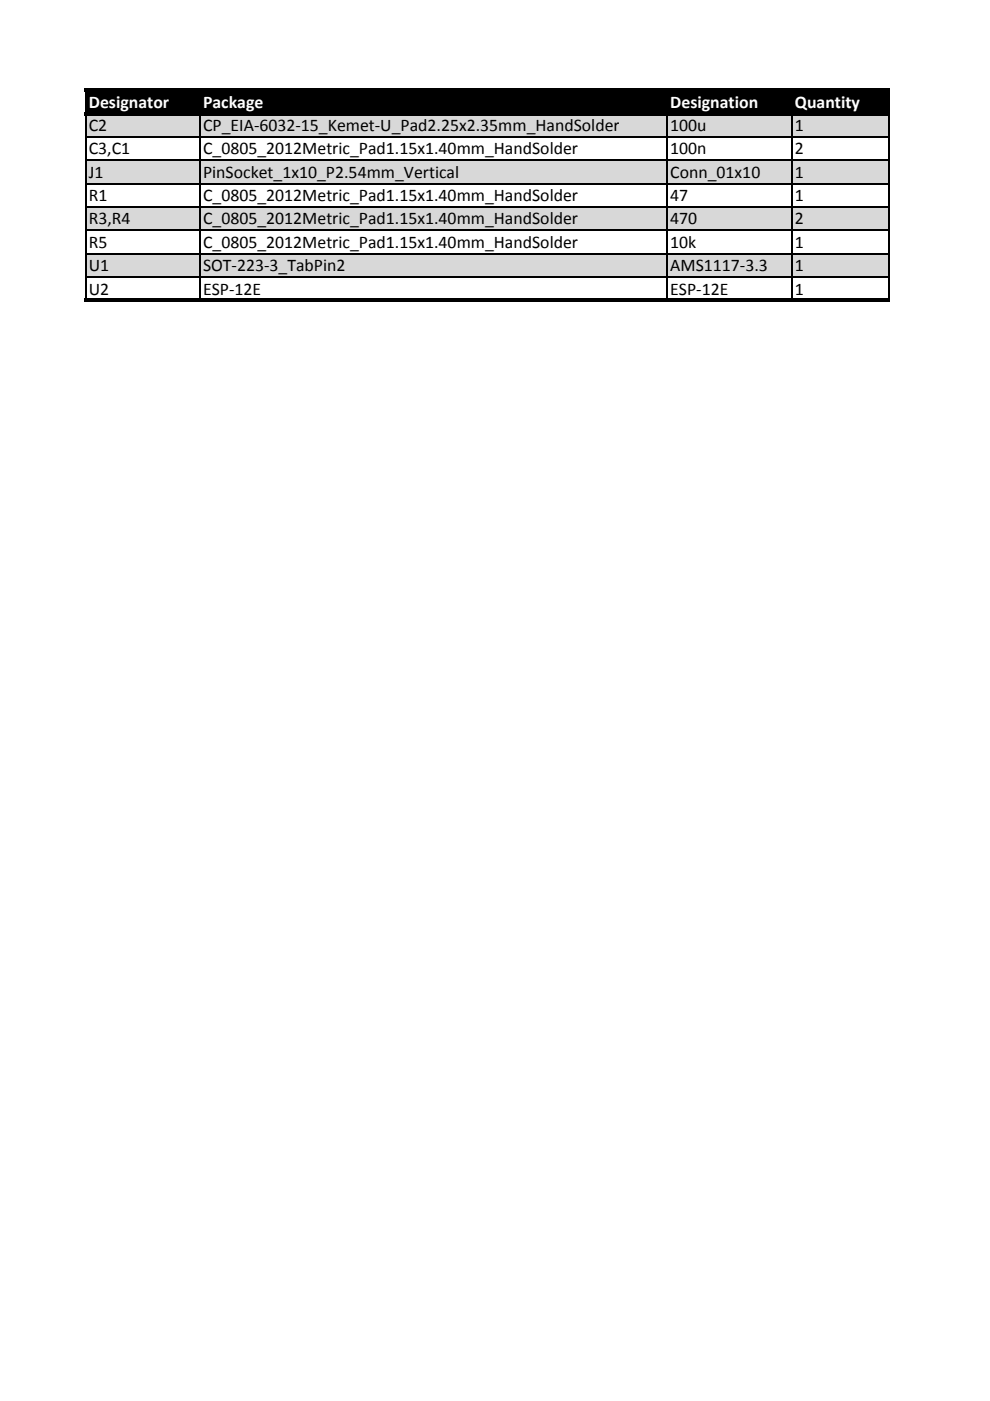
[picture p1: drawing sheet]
<svg xmlns="http://www.w3.org/2000/svg" width="210mm" height="297mm" viewBox="0 0 210 297" stroke-linecap="round" stroke-linejoin="round" font-family="sans-serif">
<defs><g id="words">
<g font-size="3.8" fill="#fff">
<text x="18.8" y="22.8">Designator</text>
<text x="43.1" y="22.8">Package</text>
<text x="142.1" y="22.8">Designation</text>
<text x="168.5" y="22.8">Quantity</text>
</g>
<g font-size="3.8">
<text x="18.8" y="27.8">C2</text>
<text x="43.1" y="27.8">CP_EIA-6032-15_Kemet-U_Pad2.25x2.35mm_HandSolder</text>
<text x="142.1" y="27.8">100u</text>
<text x="168.5" y="27.8">1</text>
<text x="18.8" y="32.7">C3,C1</text>
<text x="43.1" y="32.7">C_0805_2012Metric_Pad1.15x1.40mm_HandSolder</text>
<text x="142.1" y="32.7">100n</text>
<text x="168.5" y="32.7">2</text>
<text x="18.8" y="37.7">J1</text>
<text x="43.1" y="37.7">PinSocket_1x10_P2.54mm_Vertical</text>
<text x="142.1" y="37.7">Conn_01x10</text>
<text x="168.5" y="37.7">1</text>
<text x="18.8" y="42.6">R1</text>
<text x="18.8" y="47.6">R3,R4</text>
<text x="43.1" y="42.6">C_0805_2012Metric_Pad1.15x1.40mm_HandSolder</text>
<text x="43.1" y="47.6">C_0805_2012Metric_Pad1.15x1.40mm_HandSolder</text>
<text x="142.1" y="42.6">47</text>
<text x="142.1" y="47.6">470</text>
<text x="168.5" y="42.6">1</text>
<text x="168.5" y="47.6">2</text>
<text x="18.8" y="52.5">R5</text>
<text x="43.1" y="52.5">C_0805_2012Metric_Pad1.15x1.40mm_HandSolder</text>
<text x="142.1" y="52.5">10k</text>
<text x="168.5" y="52.5">1</text>
<text x="18.8" y="57.5">U1</text>
<text x="43.1" y="57.5">SOT-223-3_TabPin2</text>
<text x="142.1" y="57.5">AMS1117-3.3</text>
<text x="168.5" y="57.5">1</text>
<text x="18.8" y="62.4">U2</text>
<text x="43.1" y="62.4">ESP-12E</text>
<text x="142.1" y="62.4">ESP-12E</text>
<text x="168.5" y="62.4">1</text>
</g>
</g></defs>
<path d="M18.3 19.3h170.3v4.8h-170.3z" fill="#000"/>
<g fill="#d8d8d8">
<path d="M18.3 24.1h170.3v5h-170.3z"/>
<path d="M18.3 34h170.3v5h-170.3z"/>
<path d="M18.3 43.9h170.3v5h-170.3z"/>
<path d="M18.3 53.8h170.3v5h-170.3z"/>
</g>
<g fill="none" stroke="#000" stroke-width=".34">
<path d="M18.2 19.5v4.2M42.4 19.5v4.2M141.4 19.5v4.2M167.9 19.5v4.2M188.6 19.5v4.2M18.2 24.4v39M18.3 29h170.4M18.3 34h170.4M18.3 38.9h170.4M42.4 24.4v39M141.4 24.4v39M167.9 24.4v39"/>
<path d="M188.6 24.4v39M18.3 43.9h170.4M18.3 48.9h170.4M18.3 53.8h170.4M18.3 58.8h170.4"/>
</g>
<path d="M18 18.8h170.7v.7h-170.7zM18 23.7h170.7v.7h-170.7zM18 63.4h170.7v.7h-170.7z" fill="#000"/>
<use href="#words"/>
</svg>
